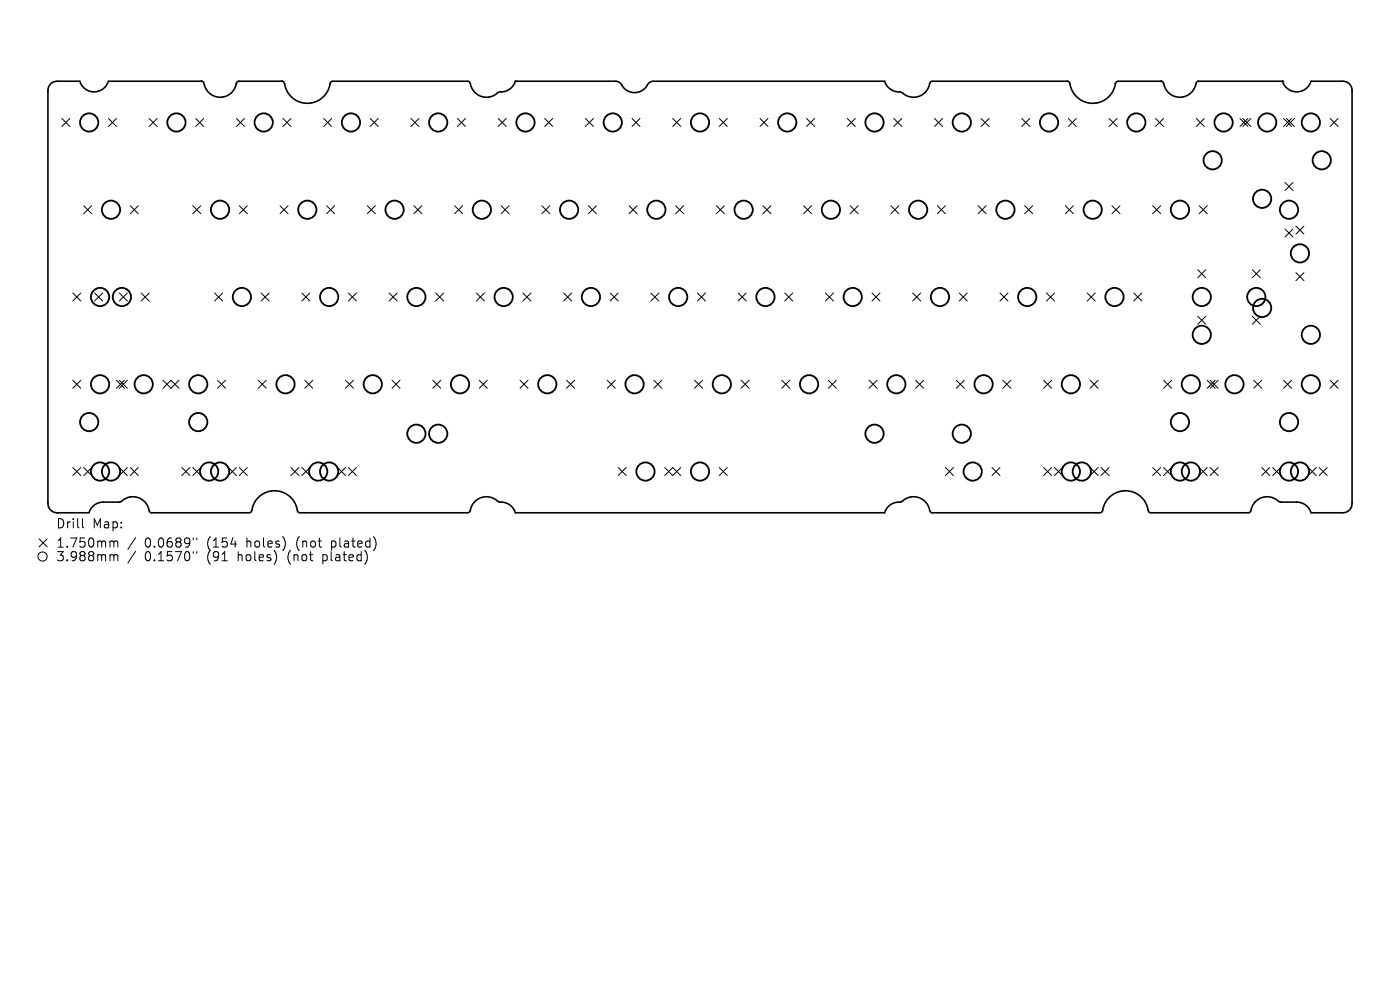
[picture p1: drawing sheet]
<svg xmlns="http://www.w3.org/2000/svg" width="297mm" height="210mm" viewBox="0 0 297 210" stroke-linecap="round" stroke-linejoin="round" font-family="sans-serif">
<defs><g id="words">
<g font-size="2.7">
<text x="11.9" y="112.3">Drill</text>
<text x="19.6" y="112.3">Map:</text>
<text x="11.9" y="116.4">1.750mm</text>
<text x="11.9" y="119.3">3.988mm</text>
<text x="30.6" y="116.4">0.0689&quot;</text>
<text x="30.6" y="119.3">0.1570&quot;</text>
<text x="43.9" y="116.4">(154</text>
<text x="43.9" y="119.3">(91</text>
<text x="50.5" y="119.3">holes)</text>
<text x="52.3" y="116.4">holes)</text>
<text x="61.1" y="119.3">(not</text>
<text x="63" y="116.4">(not</text>
<text x="68.6" y="119.3">plated)</text>
<text x="70.5" y="116.4">plated)</text>
</g>
</g></defs>
<g fill="none" stroke="#000" stroke-width=".34">
<path d="M50.1 17.8a3.5 3.5 0 0 1-3.6 2.8 3.5 3.5 0 0 1-3.3-3.1l-.4-.3h-19.8a3.2 3.2 0 0 1-3 2.3 3.2 3.2 0 0 1-3.1-2.3h-4.8a1.94 1.94 0 0 0-1.9 2v87.6a1.94 1.94 0 0 0 1.9 2h6.8a3.2 3.2 0 0 1 3-2.3l3.8-.1a3.5 3.5 0 0 1 3.7-.8 3.5 3.5 0 0 1 2.3 2.9l.5 .3h20.7a.83 .83 0 0 0 .6-1 4.9 4.9 0 0 1 5.1-3.7 4.9 4.9 0 0 1 4.6 4.5l.4 .2h35.6l.4-.1 .2-.5M50.1 17.8h.1M59.8 17.2h-9.1l-.4 .2-.2 .4M59.8 17.2h.1M59.8 17.2l.5 .3a4.9 4.9 0 0 0 4.7 4.4 4.9 4.9 0 0 0 5-4.1M70 17.8l.2-.5 .4-.1h28.6a.64 .64 0 0 1 .6 .8 3.5 3.5 0 0 0 5.9 1.6 3.5 3.5 0 0 0 3.6-2.4h21.5a1.46 1.46 0 0 1 1.1 .8M70 17.8h.1M131.9 18h.1M197.2 17.8a3.5 3.5 0 0 1-2.5 2.7 3.5 3.5 0 0 1-3.5-1 3.3 3.3 0 0 1-3.5-2.3h-49.1a1.69 1.69 0 0 0-1.5 1.2 3.1 3.1 0 0 1-5.2-.4M197.2 17.8l.2-.5 .4-.1h28.6l.5 .3a4.9 4.9 0 0 0 4.7 4.4 4.9 4.9 0 0 0 5-4.1M197.2 17.8h.1M236.6 17.8l.2-.5 .4-.1h9.2a1.88 1.88 0 0 1 .8 1.4 3.5 3.5 0 0 0 3.5 2 3.5 3.5 0 0 0 3-2.8"/>
<path d="M236.6 17.8h.1M253.7 17.8l.1-.4 .4-.2h17.9a3.2 3.2 0 0 0 3 2.3 3.2 3.2 0 0 0 3-2.3h6.8a1.94 1.94 0 0 1 1.9 2v87.6a1.94 1.94 0 0 1-1.9 2h-6.8a3.2 3.2 0 0 0-3-2.3l-3.7-.1a3.5 3.5 0 0 0-6 1.8M253.7 17.8h.1M99.8 108.2a3.5 3.5 0 0 1 2.5-2.7 3.5 3.5 0 0 1 3.6 1 3.3 3.3 0 0 1 3.4 2.3h78.4a3.5 3.5 0 0 1 3.6-2.4 3.5 3.5 0 0 1 3.7-.8 3.5 3.5 0 0 1 2.3 2.9l.5 .3h35.6a1.12 1.12 0 0 0 .7-1.3 4.9 4.9 0 0 1 5.2-3.4 4.9 4.9 0 0 1 4.4 4.5l.4 .2h20.7l.4-.1 .2-.5M99.8 108.2h.1M265.4 108.2h.1"/>
</g>
<g fill="#000">
<circle cx="109.3" cy="17.2" r=".17"/>
<circle cx="272.1" cy="17.2" r=".17"/>
</g>
<g fill="none" stroke="#000" stroke-width=".21">
<path d="M13.1 25.1l1.7 1.7M14.8 25.1l-1.7 1.7M23 25.1l1.7 1.7M24.7 25.1l-1.7 1.7M31.6 25.1l1.7 1.7M33.3 25.1l-1.7 1.7M41.5 25.1l1.7 1.7M43.2 25.1l-1.7 1.7M50.2 25.1l1.7 1.7M51.9 25.1l-1.7 1.7M60 25.1l1.7 1.7M61.7 25.1l-1.7 1.7"/>
<path d="M68.7 25.1l1.7 1.7M70.4 25.1l-1.7 1.7M78.5 25.1l1.7 1.7M80.2 25.1l-1.7 1.7M87.2 25.1l1.7 1.7M88.9 25.1l-1.7 1.7M97.1 25.1l1.7 1.7M98.8 25.1l-1.7 1.7M105.7 25.1l1.7 1.7M107.4 25.1l-1.7 1.7M115.6 25.1l1.7 1.7M117.3 25.1l-1.7 1.7"/>
<path d="M124.2 25.1l1.7 1.7M125.9 25.1l-1.7 1.7M134.1 25.1l1.7 1.7M135.8 25.1l-1.7 1.7M142.7 25.1l1.7 1.7M144.4 25.1l-1.7 1.7M152.6 25.1l1.7 1.7M154.3 25.1l-1.7 1.7M161.2 25.1l1.7 1.7M162.9 25.1l-1.7 1.7M171.1 25.1l1.7 1.7M172.8 25.1l-1.7 1.7"/>
<path d="M179.7 25.1l1.7 1.7M181.4 25.1l-1.7 1.7M189.6 25.1l1.7 1.7M191.3 25.1l-1.7 1.7M198.3 25.1l1.7 1.7M200 25.1l-1.7 1.7M208.1 25.1l1.7 1.7M209.8 25.1l-1.7 1.7M216.8 25.1l1.7 1.7M218.5 25.1l-1.7 1.7M226.6 25.1l1.7 1.7M228.3 25.1l-1.7 1.7"/>
<path d="M235.3 25.1l1.7 1.7M237 25.1l-1.7 1.7M245.1 25.1l1.7 1.7M246.8 25.1l-1.7 1.7M253.8 25.1l1.7 1.7M255.5 25.1l-1.7 1.7M263 25.1l1.7 1.7M263.7 25.1l1.7 1.7M264.7 25.1l-1.7 1.7M265.4 25.1l-1.7 1.7M272.3 25.1l1.7 1.7M272.6 38.7l1.7 1.7"/>
<path d="M272.9 25.1l1.7 1.7M274 25.1l-1.7 1.7M274.3 38.7l-1.7 1.7M274.6 25.1l-1.7 1.7M282.2 25.1l1.7 1.7M283.9 25.1l-1.7 1.7M17.8 43.6l1.7 1.7M19.5 43.6l-1.7 1.7M27.6 43.6l1.7 1.7M29.3 43.6l-1.7 1.7M40.9 43.6l1.7 1.7M42.6 43.6l-1.7 1.7"/>
<path d="M50.8 43.6l1.7 1.7M52.5 43.6l-1.7 1.7M59.4 43.6l1.7 1.7M61.1 43.6l-1.7 1.7M69.3 43.6l1.7 1.7M71 43.6l-1.7 1.7M77.9 43.6l1.7 1.7M79.6 43.6l-1.7 1.7M87.8 43.6l1.7 1.7M89.5 43.6l-1.7 1.7M96.4 43.6l1.7 1.7M98.1 43.6l-1.7 1.7"/>
<path d="M106.3 43.6l1.7 1.7M108 43.6l-1.7 1.7M114.9 43.6l1.7 1.7M116.6 43.6l-1.7 1.7M124.8 43.6l1.7 1.7M126.5 43.6l-1.7 1.7M133.5 43.6l1.7 1.7M135.2 43.6l-1.7 1.7M143.3 43.6l1.7 1.7M145 43.6l-1.7 1.7M152 43.6l1.7 1.7M153.7 43.6l-1.7 1.7"/>
<path d="M161.8 43.6l1.7 1.7M163.5 43.6l-1.7 1.7M170.5 43.6l1.7 1.7M172.2 43.6l-1.7 1.7M180.4 43.6l1.7 1.7M182.1 43.6l-1.7 1.7M189 43.6l1.7 1.7M190.7 43.6l-1.7 1.7M198.9 43.6l1.7 1.7M200.6 43.6l-1.7 1.7M207.5 43.6l1.7 1.7M209.2 43.6l-1.7 1.7"/>
<path d="M217.4 43.6l1.7 1.7M219.1 43.6l-1.7 1.7M226 43.6l1.7 1.7M227.7 43.6l-1.7 1.7M235.9 43.6l1.7 1.7M237.6 43.6l-1.7 1.7M244.5 43.6l1.7 1.7M246.2 43.6l-1.7 1.7M254.1 57.2l1.7 1.7M254.4 43.6l1.7 1.7M255.8 57.2l-1.7 1.7M256.1 43.6l-1.7 1.7"/>
<path d="M265.7 57.2l1.7 1.7M267.4 57.2l-1.7 1.7M272.6 48.6l1.7 1.7M274.3 48.6l-1.7 1.7M274.9 48l1.7 1.7M274.9 57.8l1.7 1.7M276.6 48l-1.7 1.7M276.6 57.8l-1.7 1.7M15.4 62.2l1.7 1.7M17.1 62.2l-1.7 1.7M20.1 62.2l1.7 1.7M21.8 62.2l-1.7 1.7"/>
<path d="M25.3 62.2l1.7 1.7M27 62.2l-1.7 1.7M29.9 62.2l1.7 1.7M31.6 62.2l-1.7 1.7M45.5 62.2l1.7 1.7M47.2 62.2l-1.7 1.7M55.4 62.2l1.7 1.7M57.1 62.2l-1.7 1.7M64 62.2l1.7 1.7M65.7 62.2l-1.7 1.7M73.9 62.2l1.7 1.7M75.6 62.2l-1.7 1.7"/>
<path d="M82.6 62.2l1.7 1.7M84.3 62.2l-1.7 1.7M92.4 62.2l1.7 1.7M94.1 62.2l-1.7 1.7M101.1 62.2l1.7 1.7M102.8 62.2l-1.7 1.7M110.9 62.2l1.7 1.7M112.6 62.2l-1.7 1.7M119.6 62.2l1.7 1.7M121.3 62.2l-1.7 1.7M129.4 62.2l1.7 1.7M131.1 62.2l-1.7 1.7"/>
<path d="M138.1 62.2l1.7 1.7M139.8 62.2l-1.7 1.7M148 62.2l1.7 1.7M149.7 62.2l-1.7 1.7M156.6 62.2l1.7 1.7M158.3 62.2l-1.7 1.7M166.5 62.2l1.7 1.7M168.2 62.2l-1.7 1.7M175.1 62.2l1.7 1.7M176.8 62.2l-1.7 1.7M185 62.2l1.7 1.7M186.7 62.2l-1.7 1.7"/>
<path d="M193.6 62.2l1.7 1.7M195.3 62.2l-1.7 1.7M203.5 62.2l1.7 1.7M205.2 62.2l-1.7 1.7M212.1 62.2l1.7 1.7M213.8 62.2l-1.7 1.7M222 62.2l1.7 1.7M223.7 62.2l-1.7 1.7M230.6 62.2l1.7 1.7M232.3 62.2l-1.7 1.7M240.5 62.2l1.7 1.7M242.2 62.2l-1.7 1.7"/>
<path d="M254.1 67.1l1.7 1.7M255.8 67.1l-1.7 1.7M265.7 67.1l1.7 1.7M267.4 67.1l-1.7 1.7M15.4 80.7l1.7 1.7M15.4 99.2l1.7 1.7M17.1 80.7l-1.7 1.7M17.1 99.2l-1.7 1.7M17.8 99.2l1.7 1.7M19.5 99.2l-1.7 1.7M24.7 80.7l1.7 1.7M25.3 80.7l1.7 1.7"/>
<path d="M25.3 99.2l1.7 1.7M26.4 80.7l-1.7 1.7M27 80.7l-1.7 1.7M27 99.2l-1.7 1.7M27.6 99.2l1.7 1.7M29.3 99.2l-1.7 1.7M34.6 80.7l1.7 1.7 1.7-1.7M34.6 82.4l1.7-1.7 1.7 1.7M38.6 99.2l1.7 1.7M40.3 99.2l-1.7 1.7M40.9 99.2l1.7 1.7M42.6 99.2l-1.7 1.7"/>
<path d="M46.1 80.7l1.7 1.7M47.8 80.7l-1.7 1.7M48.5 99.2l1.7 1.7M50.2 99.2l-1.7 1.7M50.8 99.2l1.7 1.7M52.5 99.2l-1.7 1.7M54.8 80.7l1.7 1.7M56.5 80.7l-1.7 1.7M61.7 99.2l1.7 1.7M63.4 99.2l-1.7 1.7M64 99.2l1.7 1.7M64.7 80.7l1.7 1.7"/>
<path d="M65.7 99.2l-1.7 1.7M66.4 80.7l-1.7 1.7M71.6 99.2l1.7 1.7M73.3 80.7l1.7 1.7M73.3 99.2l-1.7 1.7M73.9 99.2l1.7 1.7M75 80.7l-1.7 1.7M75.6 99.2l-1.7 1.7M83.2 80.7l1.7 1.7M84.9 80.7l-1.7 1.7M91.8 80.7l1.7 1.7M93.5 80.7l-1.7 1.7"/>
<path d="M101.7 80.7l1.7 1.7M103.4 80.7l-1.7 1.7M110.3 80.7l1.7 1.7M112 80.7l-1.7 1.7M120.2 80.7l1.7 1.7M121.9 80.7l-1.7 1.7M128.8 80.7l1.7 1.7M130.5 80.7l-1.7 1.7M131.1 99.2l1.7 1.7M132.8 99.2l-1.7 1.7M138.7 80.7l1.7 1.7M140.4 80.7l-1.7 1.7"/>
<path d="M141 99.2l1.7 1.7 1.7-1.7M147.3 80.7l1.7 1.7M149 80.7l-1.7 1.7M152.6 99.2l1.7 1.7M154.3 99.2l-1.7 1.7M157.2 80.7l1.7 1.7M158.9 80.7l-1.7 1.7M165.9 80.7l1.7 1.7M167.6 80.7l-1.7 1.7M175.7 80.7l1.7 1.7M177.4 80.7l-1.7 1.7M184.4 80.7l1.7 1.7"/>
<path d="M186.1 80.7l-1.7 1.7M194.2 80.7l1.7 1.7M195.9 80.7l-1.7 1.7M200.6 99.2l1.7 1.7M202.3 99.2l-1.7 1.7M202.9 80.7l1.7 1.7M204.6 80.7l-1.7 1.7M210.4 99.2l1.7 1.7M212.1 99.2l-1.7 1.7M212.8 80.7l1.7 1.7M214.5 80.7l-1.7 1.7M221.4 80.7l1.7 1.7"/>
<path d="M221.4 99.2l1.7 1.7M223.1 80.7l-1.7 1.7M223.1 99.2l-1.7 1.7M223.7 99.2l1.7 1.7M225.4 99.2l-1.7 1.7M231.3 80.7l1.7 1.7M231.3 99.2l1.7 1.7M233 80.7l-1.7 1.7M233 99.2l-1.7 1.7M233.6 99.2l1.7 1.7M235.3 99.2l-1.7 1.7M244.5 99.2l1.7 1.7"/>
<path d="M246.2 99.2l-1.7 1.7M246.8 80.7l1.7 1.7M246.8 99.2l1.7 1.7M248.5 80.7l-1.7 1.7M248.5 99.2l-1.7 1.7M254.4 99.2l1.7 1.7M256.1 80.7l1.7 1.7M256.1 99.2l-1.7 1.7M256.7 80.7l1.7 1.7M256.7 99.2l1.7 1.7M257.8 80.7l-1.7 1.7M258.4 80.7l-1.7 1.7"/>
<path d="M258.4 99.2l-1.7 1.7M266 80.7l1.7 1.7M267.7 99.2l1.7 1.7M267.7 80.7l-1.7 1.7M269.4 99.2l-1.7 1.7M270 99.2l1.7 1.7M271.7 99.2l-1.7 1.7M272.3 80.7l1.7 1.7M274 80.7l-1.7 1.7M277.5 99.2l1.7 1.7M279.2 99.2l-1.7 1.7M279.9 99.2l1.7 1.7"/>
<path d="M281.6 99.2l-1.7 1.7M282.2 80.7l1.7 1.7M283.9 80.7l-1.7 1.7M8.3 114.3l1.7 1.7M10 114.3l-1.7 1.7M17.5 110v1.7l.3 .3M23.9 114.8l.3 .2M23.9 117.7l.3 .2M24.2 115v1.1M24.2 117.9v1.1M24.2 115l.2-.2 .5 .1 .1 1.2M24.2 117.9l.2-.2 .5 .1 .1 1.2"/>
<path d="M28.8 114l-1.7 2.5M28.8 116.9l-1.7 2.5M41 114.1v.4M41 117v.4M41.7 114.1v.4M41.7 117v.4M47.1 119h1.1M49 115.4h1.2M58.6 117.6v1.3M60.4 114.7v1.3M77.8 117.6l.1 .8-.4 1.2M79.3 113.9a2.28 2.28 0 0 1 0 2.8"/>
<path d="M141 100.9l1.7-1.7 1.7 1.7"/>
<circle cx="9" cy="118.1" r=".97"/>
</g>
<g fill="none" stroke="#000" stroke-width=".39">
<circle cx="18.9" cy="26" r="1.94"/>
<circle cx="37.4" cy="26" r="1.94"/>
<circle cx="55.9" cy="26" r="1.94"/>
<circle cx="74.5" cy="26" r="1.94"/>
<circle cx="93" cy="26" r="1.94"/>
<circle cx="111.5" cy="26" r="1.94"/>
<circle cx="130" cy="26" r="1.94"/>
<circle cx="148.5" cy="26" r="1.94"/>
<circle cx="167" cy="26" r="1.94"/>
<circle cx="185.5" cy="26" r="1.94"/>
<circle cx="204" cy="26" r="1.94"/>
<circle cx="222.6" cy="26" r="1.94"/>
<circle cx="241.1" cy="26" r="1.94"/>
<circle cx="257.3" cy="34" r="1.94"/>
<circle cx="259.6" cy="26" r="1.94"/>
<circle cx="268.8" cy="26" r="1.94"/>
<circle cx="278.1" cy="26" r="1.94"/>
<circle cx="280.4" cy="34" r="1.94"/>
<circle cx="23.5" cy="44.5" r="1.94"/>
<circle cx="46.7" cy="44.5" r="1.94"/>
<circle cx="65.2" cy="44.5" r="1.94"/>
<circle cx="83.7" cy="44.5" r="1.94"/>
<circle cx="102.2" cy="44.5" r="1.94"/>
<circle cx="120.7" cy="44.5" r="1.94"/>
<circle cx="139.2" cy="44.5" r="1.94"/>
<circle cx="157.8" cy="44.5" r="1.94"/>
<circle cx="176.3" cy="44.5" r="1.94"/>
<circle cx="194.8" cy="44.5" r="1.94"/>
<circle cx="213.3" cy="44.5" r="1.94"/>
<circle cx="231.8" cy="44.5" r="1.94"/>
<circle cx="250.3" cy="44.5" r="1.94"/>
<circle cx="267.8" cy="42.2" r="1.94"/>
<circle cx="273.5" cy="44.5" r="1.94"/>
<circle cx="275.8" cy="53.7" r="1.94"/>
<circle cx="21.2" cy="63" r="1.94"/>
<circle cx="25.9" cy="63" r="1.94"/>
<circle cx="51.3" cy="63" r="1.94"/>
<circle cx="69.8" cy="63" r="1.94"/>
<circle cx="88.3" cy="63" r="1.94"/>
<circle cx="106.8" cy="63" r="1.94"/>
<circle cx="125.4" cy="63" r="1.94"/>
<circle cx="143.9" cy="63" r="1.94"/>
<circle cx="162.4" cy="63" r="1.94"/>
<circle cx="180.9" cy="63" r="1.94"/>
<circle cx="199.4" cy="63" r="1.94"/>
<circle cx="217.9" cy="63" r="1.94"/>
<circle cx="236.4" cy="63" r="1.94"/>
<circle cx="254.9" cy="63" r="1.94"/>
<circle cx="254.9" cy="71" r="1.94"/>
<circle cx="266.5" cy="63" r="1.94"/>
<circle cx="267.8" cy="65.3" r="1.94"/>
<circle cx="278.1" cy="71" r="1.94"/>
<circle cx="18.9" cy="89.5" r="1.94"/>
<circle cx="21.2" cy="81.5" r="1.94"/>
<circle cx="30.5" cy="81.5" r="1.94"/>
<circle cx="42.1" cy="89.5" r="1.94"/>
<circle cx="42.1" cy="81.5" r="1.94"/>
<circle cx="60.6" cy="81.5" r="1.94"/>
<circle cx="79.1" cy="81.5" r="1.94"/>
<circle cx="88.3" cy="92" r="1.94"/>
<circle cx="93" cy="92" r="1.94"/>
<circle cx="97.6" cy="81.5" r="1.94"/>
<circle cx="116.1" cy="81.5" r="1.94"/>
<circle cx="134.6" cy="81.5" r="1.94"/>
<circle cx="153.1" cy="81.5" r="1.94"/>
<circle cx="171.6" cy="81.5" r="1.94"/>
<circle cx="185.5" cy="92" r="1.94"/>
<circle cx="190.2" cy="81.5" r="1.94"/>
<circle cx="204" cy="92" r="1.94"/>
<circle cx="208.7" cy="81.5" r="1.94"/>
<circle cx="227.2" cy="81.5" r="1.94"/>
<circle cx="250.3" cy="89.5" r="1.94"/>
<circle cx="252.6" cy="81.5" r="1.94"/>
<circle cx="261.9" cy="81.5" r="1.94"/>
<circle cx="273.5" cy="89.5" r="1.94"/>
<circle cx="278.1" cy="81.5" r="1.94"/>
<circle cx="21.2" cy="100" r="1.94"/>
<circle cx="23.5" cy="100" r="1.94"/>
<circle cx="44.4" cy="100" r="1.94"/>
<circle cx="46.7" cy="100" r="1.94"/>
<circle cx="67.5" cy="100" r="1.94"/>
<circle cx="69.8" cy="100" r="1.94"/>
<circle cx="136.9" cy="100" r="1.94"/>
<circle cx="148.5" cy="100" r="1.94"/>
<circle cx="206.4" cy="100" r="1.94"/>
<circle cx="227.2" cy="100" r="1.94"/>
<circle cx="229.5" cy="100" r="1.94"/>
<circle cx="250.3" cy="100" r="1.94"/>
<circle cx="252.6" cy="100" r="1.94"/>
<circle cx="273.5" cy="100" r="1.94"/>
<circle cx="275.8" cy="100" r="1.94"/>
</g>
<use href="#words"/>
</svg>
